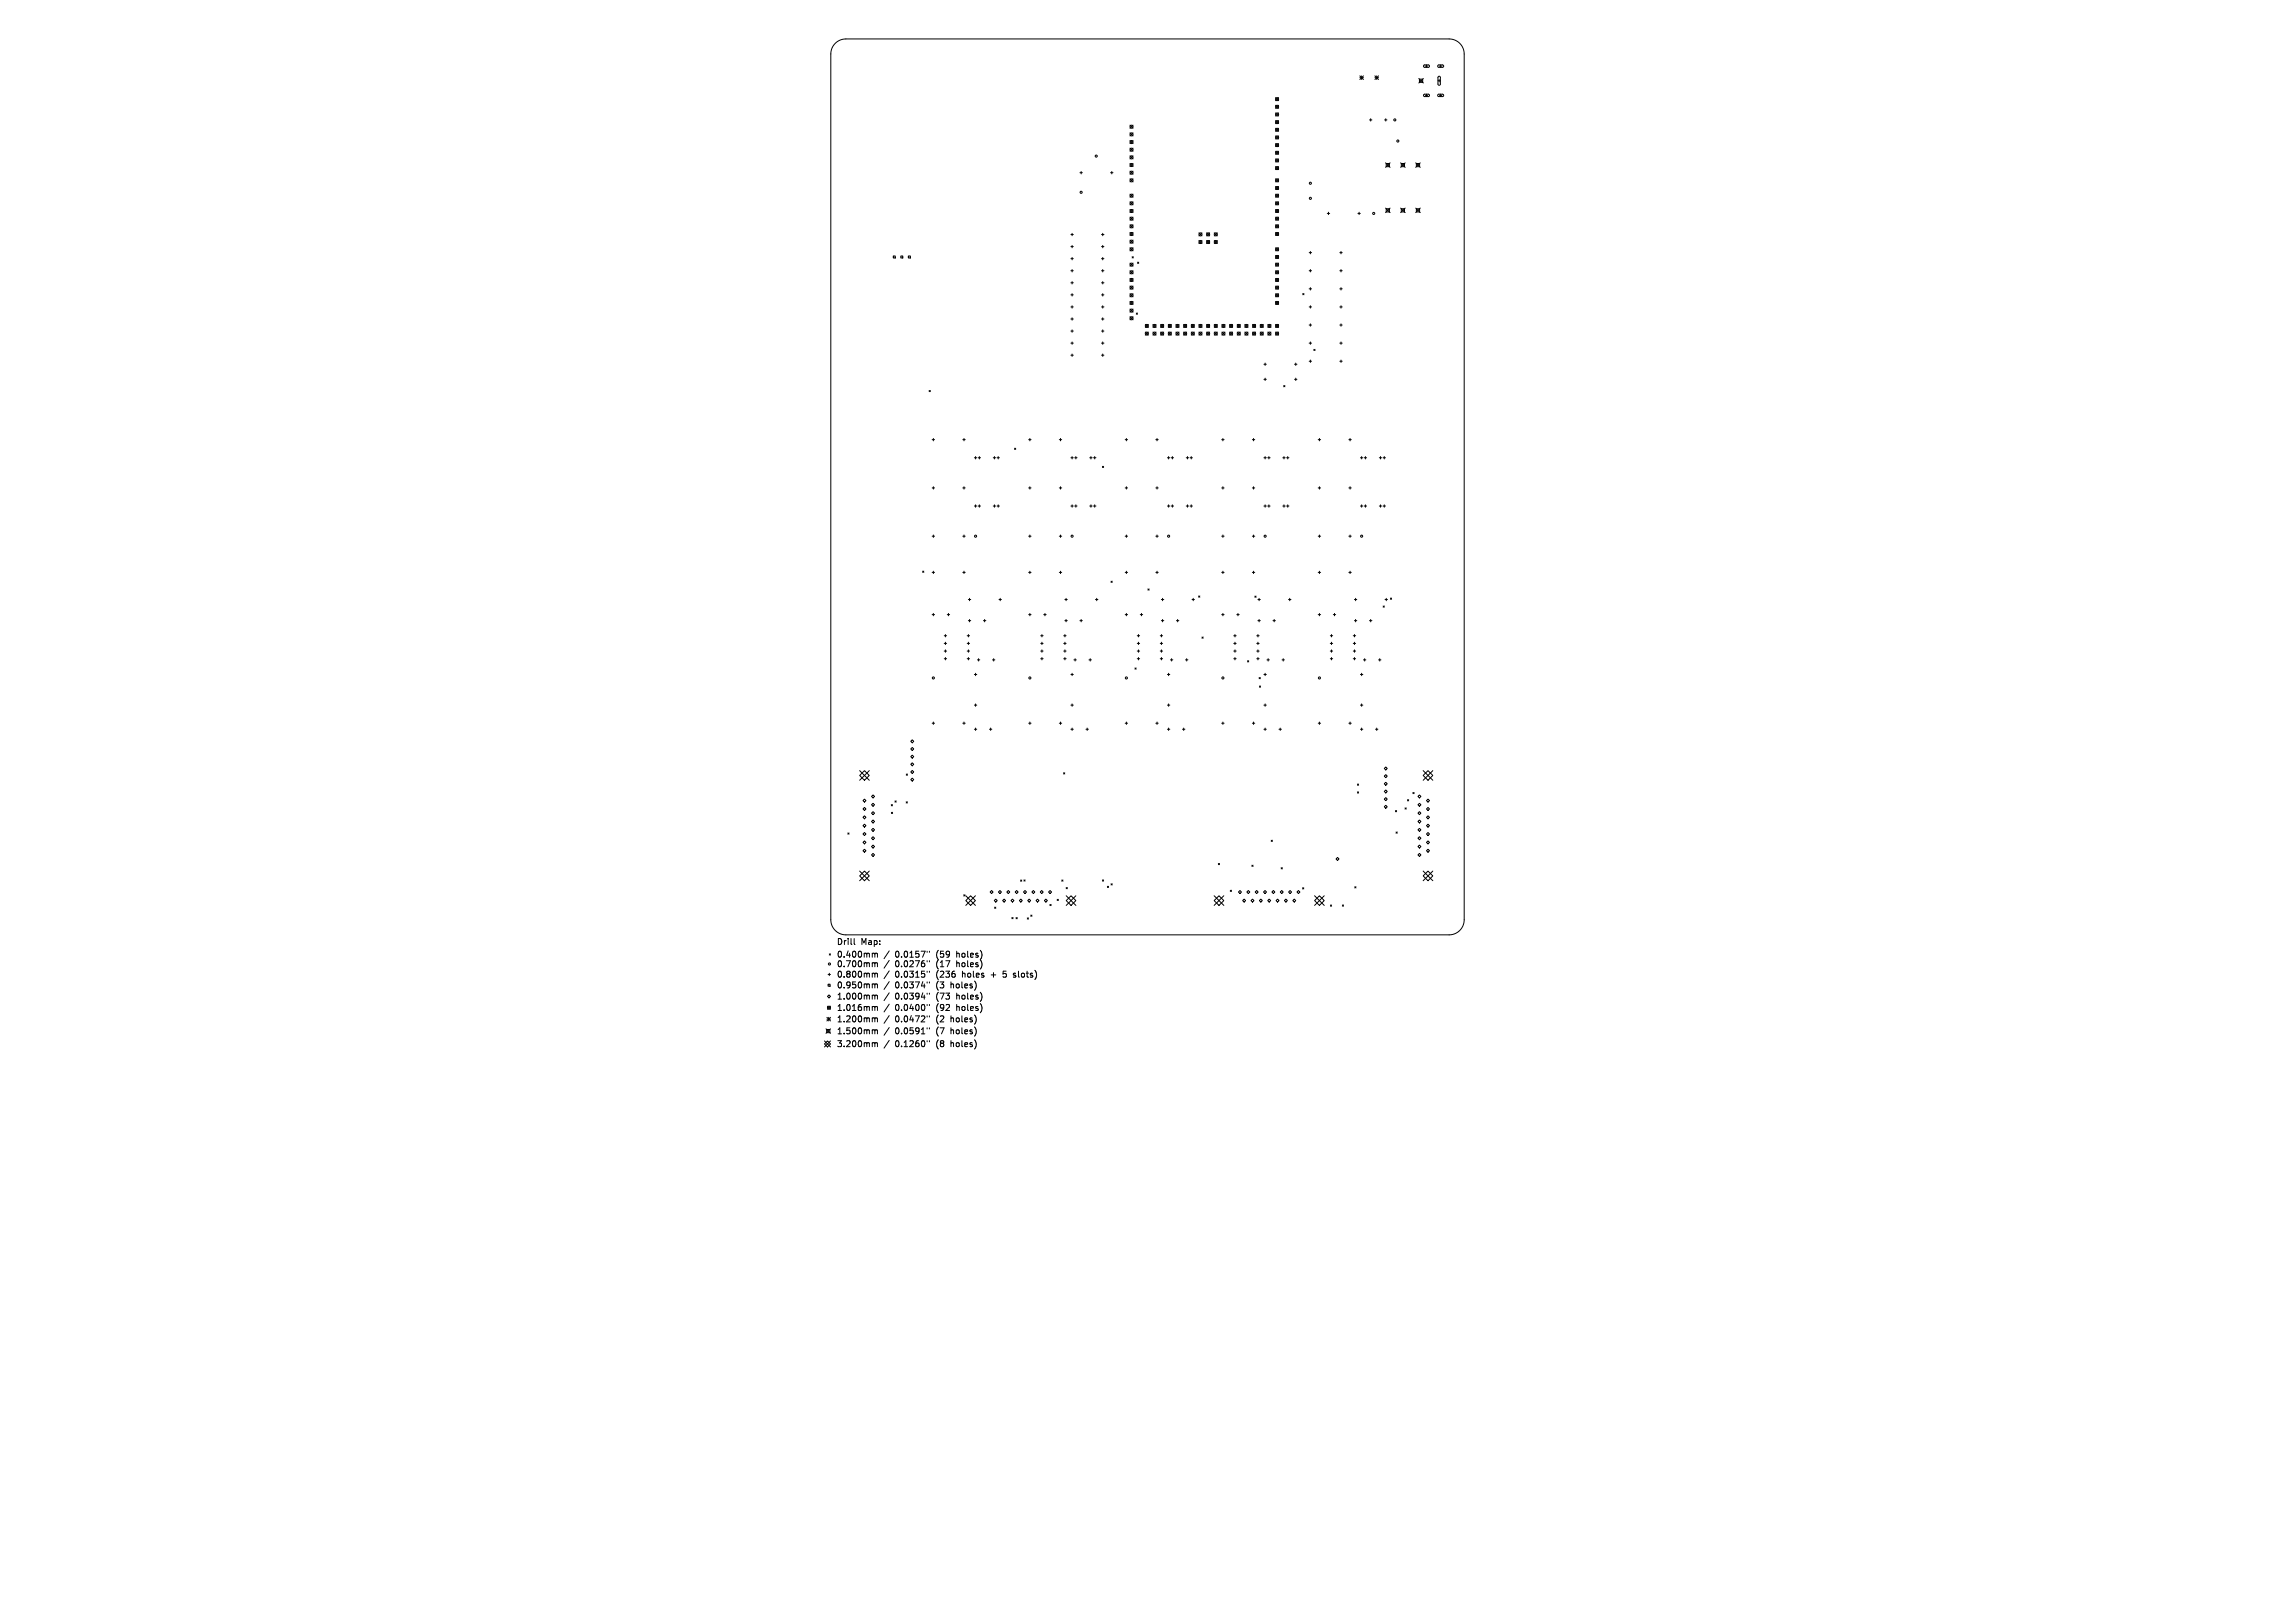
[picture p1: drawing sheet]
<svg xmlns="http://www.w3.org/2000/svg" width="297mm" height="210mm" viewBox="0 0 297 210" stroke-linecap="round" stroke-linejoin="round" font-family="sans-serif">
<defs><g id="words">
<g font-size="1.1">
<text x="108.3" y="122.4">Drill</text>
<text x="108.3" y="124">0.400mm</text>
<text x="108.3" y="125.2">0.700mm</text>
<text x="111.4" y="122.4">Map:</text>
<text x="115.8" y="124">0.0157&quot;</text>
<text x="115.8" y="125.2">0.0276&quot;</text>
<text x="121.2" y="124">(59</text>
<text x="121.2" y="125.2">(17</text>
<text x="123.9" y="124">holes)</text>
<text x="123.9" y="125.2">holes)</text>
<text x="108.3" y="126.6">0.800mm</text>
<text x="108.3" y="128">0.950mm</text>
<text x="108.3" y="129.4">1.000mm</text>
<text x="108.3" y="130.9">1.016mm</text>
<text x="115.8" y="126.6">0.0315&quot;</text>
<text x="115.8" y="128">0.0374&quot;</text>
<text x="115.8" y="129.4">0.0394&quot;</text>
<text x="115.8" y="130.9">0.0400&quot;</text>
<text x="121.2" y="126.6">(236</text>
<text x="121.2" y="128">(3</text>
<text x="121.2" y="129.4">(73</text>
<text x="121.2" y="130.9">(92</text>
<text x="123.1" y="128">holes)</text>
<text x="123.9" y="129.4">holes)</text>
<text x="123.9" y="130.9">holes)</text>
<text x="124.6" y="126.6">holes</text>
<text x="128.4" y="126.6">+</text>
<text x="130.1" y="126.6">5</text>
<text x="131.5" y="126.6">slots)</text>
<text x="108.3" y="132.4">1.200mm</text>
<text x="108.3" y="133.9">1.500mm</text>
<text x="108.3" y="135.6">3.200mm</text>
<text x="115.8" y="132.4">0.0472&quot;</text>
<text x="115.8" y="133.9">0.0591&quot;</text>
<text x="115.8" y="135.6">0.1260&quot;</text>
<text x="121.2" y="132.4">(2</text>
<text x="121.2" y="133.9">(7</text>
<text x="121.2" y="135.6">(8</text>
<text x="123.1" y="132.4">holes)</text>
<text x="123.1" y="133.9">holes)</text>
<text x="123.1" y="135.6">holes)</text>
</g>
</g></defs>
<g fill="none" stroke="#000" stroke-width=".13">
<path d="M108.1 5.6a1.95 1.95 0 0 1 1.4-.6h78a1.95 1.95 0 0 1 2 2v112a1.95 1.95 0 0 1-2 2h-78a1.95 1.95 0 0 1-2-2v-112a1.95 1.95 0 0 1 .6-1.4zM146.2 16.2l.4 .4M146.2 17.2l.4 .4M146.2 18.2l.4 .4M146.2 19.2l.4 .4M146.6 16.2l-.4 .4M146.6 17.2l-.4 .4M146.6 18.2l-.4 .4M146.6 19.2l-.4 .4M165.1 12.6l.4 .4M165.1 13.6l.4 .4M165.1 14.6l.4 .4"/>
<path d="M165.1 15.6l.4 .4M165.1 16.6l.4 .4M165.1 17.6l.4 .4M165.1 18.6l.4 .4M165.1 19.6l.4 .4M165.5 12.6l-.4 .4M165.5 13.6l-.4 .4M165.5 14.6l-.4 .4M165.5 15.6l-.4 .4M165.5 16.6l-.4 .4M165.5 17.6l-.4 .4M165.5 18.6l-.4 .4"/>
<path d="M165.5 19.6l-.4 .4M176 9.8l.4 .5M176 10.1h.4M176.2 9.8v.5M176.4 9.8l-.4 .5M177.2 15.5h.3M177.4 15.4v.3M177.9 10.1h.5M177.9 9.8l.5 .5M178.2 9.8v.5M178.4 9.8l-.5 .5M179.2 15.5h.3"/>
<path d="M179.3 15.4v.3M183.6 10.2l.6 .5M183.7 10.2h.4v.5h-.4zM184.2 10.2l-.6 .5M184.3 8.4h.6l.1 .2-.1 .1h-.6l-.1-.1zM184.3 12.2h.6l.1 .2-.1 .1h-.6l-.1-.1zM184.4 8.6h.4M184.4 12.3h.4M184.6 8.4v.3M184.6 12.2v.3M186.1 10.4h.3M186.1 8.4h.6l.1 .2-.1 .1h-.5l-.1-.1z"/>
<path d="M186.1 12.2h.6l.1 .2-.1 .1h-.5l-.1-.1zM186.1 9.9h.2l.1 .1v.9l-.1 .1-.2-.1zM186.2 10.3v.3M186.3 8.6h.3M186.3 12.3h.3M186.4 8.4v.3M186.4 12.2v.3M115.6 33.1h.3v.3h-.3zM116.6 33.1h.2v.3h-.2zM117.6 33.1h.2v.3h-.2zM138.6 30.3h.3M138.6 31.9h.3"/>
<path d="M138.6 33.5h.3M138.6 35h.3M138.6 36.6h.3M138.6 38.2h.3M138.6 39.7h.3M138.7 30.2v.3M138.7 31.8v.3M138.7 33.3v.3M138.7 34.9v.3M138.7 36.4v.3M138.7 38v.3M138.7 39.6v.3"/>
<path d="M139.8 22.3h.3M139.9 22.2v.3M142.6 30.3h.3M142.6 31.9h.3M142.6 33.5h.3M142.6 35h.3M142.6 36.6h.3M142.6 38.2h.3M142.6 39.7h.3M142.7 30.2v.3M142.7 31.8v.3M142.7 33.3v.3"/>
<path d="M142.7 34.9v.3M142.7 36.4v.3M142.7 38v.3M142.7 39.6v.3M143.7 22.3h.3M143.9 22.2v.3M146.2 20.2l.4 .4M146.2 21.2l.4 .4M146.2 22.1l.4 .4M146.2 23.1l.4 .4M146.2 25.1l.4 .4M146.2 26.1l.4 .4"/>
<path d="M146.2 27.1l.4 .4M146.2 28.1l.4 .4M146.2 29.1l.4 .4M146.2 30.1l.4 .4M146.2 31.1l.4 .4M146.2 32.1l.4 .4M146.2 34l.4 .4M146.2 35l.4 .4M146.2 36l.4 .4M146.2 37l.4 .4M146.2 38l.4 .4M146.2 39l.4 .4"/>
<path d="M146.2 40l.4 .4M146.5 33.2l.2 .2M146.6 20.2l-.4 .4M146.6 21.2l-.4 .4M146.6 22.1l-.4 .4M146.6 23.1l-.4 .4M146.6 25.1l-.4 .4M146.6 26.1l-.4 .4M146.6 27.1l-.4 .4M146.6 28.1l-.4 .4M146.6 29.1l-.4 .4M146.6 30.1l-.4 .4"/>
<path d="M146.6 31.1l-.4 .4M146.6 32.1l-.4 .4M146.6 34l-.4 .4M146.6 35l-.4 .4M146.6 36l-.4 .4M146.6 37l-.4 .4M146.6 38l-.4 .4M146.6 39l-.4 .4M146.6 40l-.4 .4M146.7 33.2l-.2 .2M147.2 33.9l.2 .2M147.4 33.9l-.2 .2"/>
<path d="M155.2 30.1l.4 .4M155.2 31.1l.4 .4M155.6 30.1l-.4 .4M155.6 31.1l-.4 .4M156.1 31.1l.4 .4M156.1 30.1l.4 .4M156.5 30.1l-.4 .4M156.5 31.1l-.4 .4M157.1 31.1l.4 .4M157.1 30.1l.4 .4M157.5 30.1l-.4 .4M157.5 31.1l-.4 .4"/>
<path d="M165.1 39l.4 .4M165.1 20.6l.4 .4M165.1 21.6l.4 .3M165.1 23.1l.4 .4M165.1 24.1l.4 .4M165.1 25.1l.4 .4M165.1 26.1l.4 .4M165.1 27.1l.4 .4M165.1 28.1l.4 .4M165.1 29.1l.4 .4M165.1 30.1l.4 .4M165.1 32.1l.4 .4"/>
<path d="M165.1 33.1l.4 .3M165.1 34l.4 .4M165.1 35l.4 .4M165.1 36l.4 .4M165.1 37l.4 .4M165.1 38l.4 .4M165.5 25.1l-.4 .4M165.5 26.1l-.4 .4M165.5 27.1l-.4 .4M165.5 28.1l-.4 .4M165.5 29.1l-.4 .4M165.5 30.1l-.4 .4"/>
<path d="M165.5 32.1l-.4 .4M165.5 33.1l-.4 .3M165.5 34l-.4 .4M165.5 35l-.4 .4M165.5 36l-.4 .4M165.5 37l-.4 .4M165.5 38l-.4 .4M165.5 39l-.4 .4M165.5 20.6l-.4 .4M165.5 21.6l-.4 .3M165.5 23.1l-.4 .4M165.5 24.1l-.4 .4"/>
<path d="M168.6 38l.2 .1M168.8 38l-.2 .1M169.4 35h.3M169.4 39.7h.3M169.4 32.7h.3M169.4 37.4h.3M169.6 32.5v.3M169.6 34.9v.3M169.6 37.2v.3M169.6 39.6v.3M171.8 27.6h.3M171.9 27.5v.3"/>
<path d="M173.4 35h.3M173.4 39.7h.3M173.4 32.7h.3M173.4 37.4h.3M173.5 32.5v.3M173.5 34.9v.3M173.5 37.2v.3M173.5 39.6v.3M175.7 27.6h.3M175.9 27.5v.3M179.3 21.1l.6 .6M179.3 26.9l.6 .6"/>
<path d="M179.4 21.2h.4v.4h-.4zM179.4 27h.4v.4h-.4zM179.9 21.1l-.6 .6M179.9 26.9l-.6 .6M181.3 21.1l.5 .6M181.3 26.9l.5 .6M181.3 21.2h.5v.4h-.5zM181.3 27h.5v.4h-.5zM181.8 21.1l-.5 .6M181.8 26.9l-.5 .6M183.2 21.1l.6 .6M183.2 26.9l.6 .6"/>
<path d="M183.3 21.2h.4v.4h-.4zM183.3 27h.4v.4h-.4zM183.8 21.1l-.6 .6M183.8 26.9l-.6 .6M120.2 50.5l.2 .2M120.4 50.5l-.2 .2M120.6 56.9h.3M120.8 56.7v.3M124.6 56.9h.3M124.8 56.7v.3M126.1 59.2h.3M126.3 59.1v.3"/>
<path d="M126.6 59.2h.3M126.7 59.1v.3M128.5 59.2h.3M128.7 59.1v.3M129 59.2h.3M129.2 59.1v.3M131.3 58l.2 .2M131.5 58l-.2 .2M133.1 56.9h.3M133.3 56.7v.3M137.1 56.9h.3M137.2 56.7v.3"/>
<path d="M138.6 59.2h.3M138.6 41.3h.3M138.6 42.8h.3M138.6 44.4h.3M138.6 46h.3M138.7 41.1v.3M138.7 42.7v.3M138.7 44.2v.4M138.7 45.8v.3M138.7 59.1v.3M139.1 59.2h.3M139.2 59.1v.3"/>
<path d="M141 59.2h.3M141.2 59.1v.3M141.5 59.2h.3M141.7 59.1v.3M142.6 41.3h.3M142.6 42.8h.3M142.6 44.4h.3M142.6 46h.3M142.7 41.1v.3M142.7 42.7v.3M142.7 44.2v.4M142.7 45.8v.3"/>
<path d="M145.6 56.9h.3M145.8 56.7v.3M146.2 41l.4 .4M146.6 41l-.4 .4M147.1 40.5l.1 .2M147.2 40.5l-.1 .2M148.2 42l.4 .4M148.2 43l.4 .4M148.6 42l-.4 .4M148.6 43l-.4 .4M149.2 42l.4 .4M149.2 43l.4 .4"/>
<path d="M149.6 56.9h.3M149.6 42l-.4 .4M149.6 43l-.4 .4M149.7 56.7v.3M150.2 43l.4 .4M150.2 42l.4 .4M150.6 42l-.4 .4M150.6 43l-.4 .4M151.1 59.2h.3M151.2 42l.4 .4M151.2 43l.4 .4M151.2 59.1v.3"/>
<path d="M151.6 59.2h.3M151.6 42l-.4 .4M151.6 43l-.4 .4M151.7 59.1v.3M152.2 42l.4 .4M152.2 43l.4 .4M152.6 42l-.4 .4M152.6 43l-.4 .4M153.2 43l.4 .4M153.2 42l.4 .4M153.5 59.2h.3M153.6 42l-.4 .4"/>
<path d="M153.6 43l-.4 .4M153.7 59.1v.3M154 59.2h.3M154.2 59.1v.3M154.2 42l.4 .4M154.2 43l.4 .4M154.6 42l-.4 .4M154.6 43l-.4 .4M155.2 43l.4 .4M155.2 42l.4 .4M155.6 42l-.4 .4M155.6 43l-.4 .4"/>
<path d="M156.1 43l.4 .4M156.1 42l.4 .4M156.5 42l-.4 .4M156.5 43l-.4 .4M157.1 43l.4 .4M157.1 42l.4 .4M157.5 42l-.4 .4M157.5 43l-.4 .4M158.1 56.9h.3M158.1 42l.4 .4M158.1 43l.4 .4M158.3 56.7v.3"/>
<path d="M158.5 42l-.4 .4M158.5 43l-.4 .4M159.1 42l.4 .4M159.1 43l.4 .4M159.5 42l-.4 .4M159.5 43l-.4 .4M160.1 43l.4 .4M160.1 42l.4 .4M160.5 42l-.4 .4M160.5 43l-.4 .4M161.1 43l.4 .4M161.1 42l.4 .4"/>
<path d="M161.5 42l-.4 .4M161.5 43l-.4 .4M162.1 56.9h.3M162.1 43l.4 .4M162.1 42l.4 .4M162.2 56.7v.3M162.5 42l-.4 .4M162.5 43l-.4 .4M163.1 43l.4 .4M163.1 42l.4 .4M163.5 42l-.4 .4M163.5 43l-.4 .4"/>
<path d="M163.6 59.2h.3M163.6 47.1h.3M163.6 49.1h.3M163.7 47v.3M163.7 48.9v.3M163.7 59.1v.3M164.1 59.2h.3M164.1 43l.4 .4M164.1 42l.4 .4M164.2 59.1v.3M164.5 42l-.4 .4M164.5 43l-.4 .4"/>
<path d="M165.1 43l.4 .4M165.1 42l.4 .4M165.5 42l-.4 .4M165.5 43l-.4 .4M166 59.2h.3M166.1 49.9l.2 .1M166.2 59.1v.3M166.3 49.9l-.2 .1M166.5 59.2h.3M166.7 59.1v.3M167.5 47.1h.3M167.5 49.1h.3"/>
<path d="M167.7 47v.3M167.7 48.9v.3M169.4 44.4h.3M169.4 42.1h.3M169.4 46.7h.3M169.6 41.9v.3M169.6 44.2v.4M169.6 46.6v.3M170 45.2l.2 .2M170.2 45.2l-.2 .2M170.6 56.9h.3M170.7 56.7v.3"/>
<path d="M173.4 44.4h.3M173.4 42.1h.3M173.4 46.7h.3M173.5 41.9v.3M173.5 44.2v.4M173.5 46.6v.3M174.6 56.9h.3M174.7 56.7v.3M176.1 59.2h.3M176.2 59.1v.3M176.5 59.2h.4M176.7 59.1v.3"/>
<path d="M178.5 59.2h.3M178.7 59.1v.3M179 59.2h.3M179.1 59.1v.3M119.4 73.9l.2 .2M119.6 73.9l-.2 .2M120.6 63.1h.3M120.6 69.4h.3M120.6 74.1h.3M120.6 79.5h.3M120.8 63v.3M120.8 69.2v.3"/>
<path d="M120.8 73.9v.3M120.8 79.4v.3M122.6 79.5h.3M122.7 79.4v.3M124.6 63.1h.3M124.6 69.4h.3M124.6 74.1h.3M124.8 63v.3M124.8 69.2v.3M124.8 73.9v.3M125.3 77.6h.3M125.5 77.4v.3"/>
<path d="M126.1 65.5h.3M126.3 65.3v.3M126.6 65.5h.3M126.7 65.3v.3M128.5 65.5h.3M128.7 65.3v.3M129 65.5h.3M129.2 65.3v.3M129.3 77.6h.3M129.4 77.4v.3M133.1 63.1h.3M133.1 69.4h.3"/>
<path d="M133.1 74.1h.3M133.1 79.5h.3M133.3 63v.3M133.3 69.2v.3M133.3 73.9v.3M133.3 79.4v.3M135.1 79.5h.3M135.2 79.4v.3M137.1 63.1h.3M137.1 69.4h.3M137.1 74.1h.3M137.2 63v.3"/>
<path d="M137.2 69.2v.3M137.2 73.9v.3M137.8 77.6h.3M138 77.4v.3M138.6 65.5h.3M138.7 65.3v.3M139.1 65.5h.3M139.2 65.3v.3M141 65.5h.3M141.2 65.3v.3M141.5 65.5h.3M141.7 65.3v.3"/>
<path d="M141.8 77.6h.3M141.9 77.4v.3M142.7 60.3l.1 .2M142.8 60.3l-.1 .2M143.8 75.2l.1 .2M143.9 75.2l-.1 .2M145.6 63.1h.3M145.6 69.4h.3M145.6 74.1h.3M145.6 79.5h.3M145.8 63v.3M145.8 69.2v.3"/>
<path d="M145.8 73.9v.3M145.8 79.4v.3M147.6 79.5h.3M147.7 79.4v.3M148.6 76.2l.1 .2M148.7 76.2l-.1 .2M149.6 63.1h.3M149.6 69.4h.3M149.6 74.1h.3M149.7 63v.3M149.7 69.2v.3M149.7 73.9v.3"/>
<path d="M150.3 77.6h.3M150.5 77.4v.3M151.1 65.5h.3M151.2 65.3v.3M151.6 65.5h.3M151.7 65.3v.3M153.5 65.5h.3M153.7 65.3v.3M154 65.5h.3M154.2 65.3v.3M154.3 77.6h.3M154.4 77.4v.3"/>
<path d="M155.1 77.1l.2 .2M155.3 77.1l-.2 .2M158.1 63.1h.3M158.1 69.4h.3M158.1 74.1h.3M158.1 79.5h.3M158.3 63v.3M158.3 69.2v.3M158.3 73.9v.3M158.3 79.4v.3M160.1 79.5h.3M160.2 79.4v.3"/>
<path d="M162.1 63.1h.3M162.1 69.4h.3M162.1 74.1h.3M162.2 63v.3M162.2 69.2v.3M162.2 73.9v.3M162.4 77.1l.2 .2M162.6 77.1l-.2 .2M162.8 77.6h.3M162.9 77.4v.3M163.6 65.5h.3M163.7 65.3v.3"/>
<path d="M164.1 65.5h.3M164.2 65.3v.3M166 65.5h.3M166.2 65.3v.3M166.5 65.5h.3M166.7 65.3v.3M166.8 77.6h.3M166.9 77.4v.3M170.6 63.1h.3M170.6 69.4h.3M170.6 74.1h.3M170.6 79.5h.3"/>
<path d="M170.7 63v.3M170.7 69.2v.3M170.7 73.9v.3M170.7 79.4v.3M172.5 79.5h.4M172.7 79.4v.3M174.6 63.1h.3M174.6 69.4h.3M174.6 74.1h.3M174.7 63v.3M174.7 69.2v.3M174.7 73.9v.3"/>
<path d="M175.3 77.6h.3M175.4 77.4v.3M176.1 65.5h.3M176.2 65.3v.3M176.5 65.5h.4M176.7 65.3v.3M178.5 65.5h.3M178.7 65.3v.3M179 65.5h.3M179 78.4l.1 .2M179.1 65.3v.3M179.1 78.4l-.1 .2"/>
<path d="M179.2 77.6h.4M179.4 77.4v.3M179.9 77.4l.2 .1M180.1 77.4l-.2 .1M111.2 99.7l1.3 1.3M112.5 99.7l-1.3 1.3M117.9 99.9l.2-.2 .2 .2-.2 .2zM118.1 95.7l.2 .2-.2 .2-.2-.2zM118.1 96.7l.2 .2-.2 .2-.2-.2zM118.1 97.7l.2 .2-.2 .2-.2-.2zM118.1 98.7l.2 .2-.2 .2-.2-.2zM120.6 93.6h.3"/>
<path d="M120.8 93.4v.3M122.2 82.3h.3M122.2 83.3h.3M122.2 84.2h.3M122.2 85.2h.3M122.3 82.1v.3M122.3 83.1v.3M122.3 84.1v.3M122.3 85.1v.3M124.6 93.6h.3M124.8 93.4v.3M125.2 82.3h.3"/>
<path d="M125.2 83.3h.3M125.2 84.2h.3M125.2 85.2h.3M125.3 80.3h.3M125.3 82.1v.3M125.3 83.1v.3M125.3 84.1v.3M125.3 85.1v.3M125.5 80.2v.3M126.1 87.3h.3M126.1 91.2h.3M126.1 94.4h.3"/>
<path d="M126.3 87.1v.3M126.3 91.1v.3M126.3 94.2v.3M126.5 85.4h.3M126.6 85.2v.3M127.3 80.3h.3M127.4 80.2v.3M128 94.4h.4M128.2 94.2v.3M128.4 85.4h.4M128.6 85.2v.3M133.1 93.6h.3"/>
<path d="M133.3 93.4v.3M134.7 82.3h.3M134.7 83.3h.3M134.7 84.2h.3M134.7 85.2h.3M134.8 82.1v.3M134.8 83.1v.3M134.8 84.1v.3M134.8 85.1v.3M137.1 93.6h.3M137.2 93.4v.3M137.6 100l.2 .1"/>
<path d="M137.7 82.3h.3M137.7 83.3h.3M137.7 84.2h.3M137.7 85.2h.3M137.8 100l-.2 .1M137.8 80.3h.3M137.8 82.1v.3M137.8 83.1v.3M137.8 84.1v.3M137.8 85.1v.3M138 80.2v.3M138.6 87.3h.3"/>
<path d="M138.6 91.2h.3M138.6 94.4h.3M138.7 87.1v.3M138.7 91.1v.3M138.7 94.2v.3M139 85.4h.3M139.1 85.2v.3M139.8 80.3h.3M139.9 80.2v.3M140.5 94.4h.4M140.7 94.2v.3M140.9 85.4h.3"/>
<path d="M141.1 85.2v.3M145.6 93.6h.3M145.8 93.4v.3M146.9 86.4l.1 .2M147 86.4l-.1 .2M147.2 82.3h.3M147.2 83.3h.3M147.2 84.2h.3M147.2 85.2h.3M147.3 82.1v.3M147.3 83.1v.3M147.3 84.1v.3"/>
<path d="M147.3 85.1v.3M149.6 93.6h.3M149.7 93.4v.3M150.1 82.3h.4M150.1 83.3h.4M150.1 84.2h.4M150.1 85.2h.4M150.3 80.3h.3M150.3 82.1v.3M150.3 83.1v.3M150.3 84.1v.3M150.3 85.1v.3"/>
<path d="M150.5 80.2v.3M151.1 87.3h.3M151.1 91.2h.3M151.1 94.4h.3M151.2 87.1v.3M151.2 91.1v.3M151.2 94.2v.3M151.5 85.4h.3M151.6 85.2v.3M152.2 80.3h.4M152.4 80.2v.3M153 94.4h.3"/>
<path d="M153.2 94.2v.3M153.4 85.4h.3M153.6 85.2v.3M155.5 82.4l.2 .2M155.7 82.4l-.2 .2M158.1 93.6h.3M158.3 93.4v.3M159.7 82.3h.3M159.7 83.3h.3M159.7 84.2h.3M159.7 85.2h.3M159.8 82.1v.3"/>
<path d="M159.8 83.1v.3M159.8 84.1v.3M159.8 85.1v.3M161.4 85.5l.2 .2M161.6 85.5l-.2 .2M162.1 93.6h.3M162.2 93.4v.3M162.6 82.3h.4M162.6 83.3h.4M162.6 84.2h.4M162.6 85.2h.4M162.8 80.3h.3"/>
<path d="M162.8 82.1v.3M162.8 83.1v.3M162.8 84.1v.3M162.8 85.1v.3M162.9 80.2v.3M162.9 87.7l.2 .1M163 88.8l.1 .1M163.1 87.7l-.2 .1M163.1 88.8l-.1 .1M163.6 87.3h.3M163.6 91.2h.3M163.6 94.4h.3"/>
<path d="M163.7 87.1v.3M163.7 91.1v.3M163.7 94.2v.3M164 85.4h.3M164.1 85.2v.3M164.7 80.3h.4M164.9 80.2v.3M165.5 94.4h.3M165.7 94.2v.3M165.9 85.4h.3M166.1 85.2v.3M170.6 93.6h.3"/>
<path d="M170.7 93.4v.3M172.2 82.3h.3M172.2 83.3h.3M172.2 84.2h.3M172.2 85.2h.3M172.3 82.1v.3M172.3 83.1v.3M172.3 84.1v.3M172.3 85.1v.3M174.6 93.6h.3M174.7 93.4v.3M175.1 82.3h.3"/>
<path d="M175.1 83.3h.3M175.1 84.2h.3M175.1 85.2h.3M175.3 80.3h.3M175.3 82.1v.3M175.3 83.1v.3M175.3 84.1v.3M175.3 85.1v.3M175.4 80.2v.3M176.1 87.3h.3M176.1 91.2h.3M176.1 94.4h.3"/>
<path d="M176.2 87.1v.3M176.2 91.1v.3M176.2 94.2v.3M176.4 85.4h.4M176.6 85.2v.3M177.2 80.3h.3M177.4 80.2v.3M178 94.4h.3M178.2 94.2v.3M178.4 85.4h.3M178.6 85.2v.3M179.1 99.4l.2-.2 .2 .2-.2 .2z"/>
<path d="M184.2 99.7l1.2 1.3M184.8 99.7l.6 .6-.6 .7-.6-.7zM185.4 99.7l-1.2 1.3M109.7 107.8l.2 .1M109.9 107.8l-.2 .1M111.2 100.3l.7-.6 .6 .6-.6 .7zM111.2 112.7l1.3 1.3M111.7 103.6l.2-.2 .2 .2-.2 .2zM111.7 104.7l.2-.2 .2 .2-.2 .2zM111.7 105.8l.2-.2 .2 .2-.2 .2zM111.7 107.9l.2-.2 .2 .2-.2 .2zM111.7 109l.2-.2 .2 .2-.2 .2z"/>
<path d="M111.7 110.1l.2-.2 .2 .2-.2 .2zM111.9 106.6l.2 .2-.2 .2-.2-.2zM111.9 112.7l.6 .6-.6 .7-.7-.7zM112.5 112.7l-1.3 1.3M112.8 103.1l.2-.2 .2 .2-.2 .1zM112.8 104.1l.2-.2 .2 .2-.2 .2zM112.8 105.2l.2-.2 .2 .2-.2 .2zM112.8 106.3l.2-.2 .2 .2-.2 .2zM112.8 107.4l.2-.2 .2 .2-.2 .2zM112.8 108.5l.2-.2 .2 .2-.2 .2zM112.8 109.5l.2-.2 .2 .2-.2 .2zM112.8 110.6l.2-.2 .2 .2-.2 .2z"/>
<path d="M115.3 104.1l.2 .2M115.4 105.1l.1 .2M115.5 104.1l-.2 .2M115.5 105.1l-.1 .2M115.8 103.6l.2 .2M116 103.6l-.2 .2M117.3 103.7l.1 .2M117.3 100.2l.1 .1M117.4 103.7l-.1 .2M117.4 100.2l-.1 .1M117.9 100.9l.2-.2 .2 .2-.2 .2zM124.7 115.8l.2 .1"/>
<path d="M124.9 115.8l-.2 .1M125 116.5l.6-.6 .6 .6-.6 .7zM125 115.9l1.2 1.3M126.2 115.9l-1.2 1.3M128.1 115.4l.2-.2 .2 .2-.2 .2zM128.7 116.5l.2-.2 .2 .2-.2 .2zM128.7 117.4l.2 .1M128.9 117.4l-.2 .1M129.2 115.4l.2-.2 .2 .2-.2 .2zM129.7 116.5l.2-.2 .2 .2-.2 .2zM130.3 115.4l.2-.2 .2 .2-.2 .2zM130.8 116.5l.2-.2 .2 .2-.2 .2z"/>
<path d="M130.9 118.7l.2 .2M131.1 118.7l-.2 .2M131.4 115.4l.2-.2 .2 .2-.2 .2zM131.5 118.7l.1 .2M131.6 118.7l-.1 .2M132.1 113.9l.1 .1M132.1 116.3l.2 .2-.2 .2-.2-.2zM132.2 113.9l-.1 .1M132.5 115.4l.1-.2 .2 .2-.2 .2zM132.5 113.9l.2 .1M132.7 113.9l-.2 .1M132.9 118.8l.2 .1"/>
<path d="M133 116.5l.2-.2 .2 .2-.2 .2zM133.1 118.8l-.2 .1M133.4 118.4l.1 .2M133.5 115.4l.2-.2 .2 .2-.2 .2zM133.5 118.4l-.1 .2M134.1 116.5l.2-.2 .2 .2-.2 .2zM134.6 115.4l.2-.2 .2 .2-.2 .2zM135.2 116.5l.2-.2 .1 .2-.1 .2zM135.7 115.4l.2-.2 .2 .2-.2 .2zM135.9 117l.1 .2M136 117l-.1 .2M136.8 116.4l.2 .1"/>
<path d="M137 116.4l-.2 .1M137.4 113.9l.2 .1M137.6 113.9l-.2 .1M138 114.8l.1 .2M138 116.5l.6-.6 .6 .6-.6 .7zM138 115.9l1.2 1.3M138.1 114.8l-.1 .2M139.2 115.9l-1.2 1.3M142.7 113.9l.1 .1M142.8 113.9l-.1 .1M143.3 114.7l.2 .1M143.5 114.7l-.2 .1"/>
<path d="M143.8 114.4l.1 .1M143.9 114.4l-.1 .1M157.1 116.5l.7-.6 .6 .6-.6 .7zM157.1 115.9l1.3 1.3M157.7 111.7l.1 .2M157.8 111.7l-.1 .2M158.4 115.9l-1.3 1.3M159.2 115.2l.2 .1M159.4 115.2l-.2 .1M160.3 115.4l.2-.2 .2 .2-.2 .2zM160.8 116.5l.2-.2 .2 .2-.2 .2zM161.4 115.4l.1-.2 .2 .2-.2 .2z"/>
<path d="M161.9 116.5l.2-.2 .2 .2-.2 .2zM162 112l.2 .1M162.2 112l-.2 .1M162.4 115.4l.2-.2 .2 .2-.2 .2zM163 116.5l.2-.2 .2 .2-.2 .2zM163.7 115.2l.2 .2-.2 .2-.2-.2zM164.1 116.5l.2-.2 .1 .2-.1 .2zM164.5 108.7l.2 .2M164.6 115.4l.2-.2 .2 .2-.2 .2zM164.7 108.7l-.2 .2M165.1 116.5l.2-.2 .2 .2-.2 .2zM165.7 115.4l.2-.2 .2 .2-.2 .2z"/>
<path d="M165.8 112.3l.2 .1M166 112.3l-.2 .1M166.2 116.5l.2-.2 .2 .2-.2 .2zM166.8 115.4l.2-.2 .1 .2-.1 .2zM167.3 116.5l.2-.2 .2 .2-.2 .2zM167.8 115.4l.2-.2 .2 .2-.2 .2zM168.6 114.9l.1 .1M168.7 114.9l-.1 .1M170.1 116.5l.6-.6 .7 .6-.7 .7zM170.1 115.9l1.3 1.3M171.4 115.9l-1.3 1.3M172.2 117.1l.1 .2"/>
<path d="M172.3 117.1l-.1 .2M172.9 111.1l.2-.2 .2 .2-.2 .2zM173.7 117.1l.2 .2M173.9 117.1l-.2 .2M175.3 114.7l.2 .2M175.5 114.7l-.2 .2M175.7 102.5l.1 .1M175.7 101.4l.1 .2M175.8 101.4l-.1 .2M175.8 102.5l-.1 .1M179.1 100.4l.2-.2 .2 .2-.2 .2zM179.1 101.4l.2-.2 .2 .2-.2 .2z"/>
<path d="M179.1 102.4l.2-.2 .2 .2-.2 .2zM179.1 103.4l.2-.2 .2 .2-.2 .2zM179.1 104.4l.2-.2 .2 .2-.2 .2zM180.6 104.9l.1 .1M180.7 107.7l.1 .1M180.7 104.9l-.1 .1M180.8 107.7l-.1 .1M181.8 104.5l.2 .2M182 104.5l-.2 .2M182.1 103.5l.2 .1M182.3 103.5l-.2 .1M182.8 102.5l.2 .2"/>
<path d="M183 102.5l-.2 .2M183.5 103.1l.2-.2 .2 .2-.2 .1zM183.5 104.1l.2-.2 .2 .2-.2 .2zM183.5 106.3l.2-.2 .2 .2-.2 .2zM183.5 107.4l.2-.2 .2 .2-.2 .2zM183.5 108.5l.2-.2 .2 .2-.2 .2zM183.5 109.5l.2-.2 .2 .2-.2 .2zM183.5 110.6l.2-.2 .2 .2-.2 .2zM183.7 105l.2 .2-.2 .2-.2-.2zM184.2 112.7l1.2 1.3M184.6 103.6l.2-.2 .2 .2-.2 .2zM184.6 104.7l.2-.2 .2 .2-.2 .2z"/>
<path d="M184.6 105.8l.2-.2 .2 .2-.2 .2zM184.6 106.8l.2-.2 .2 .2-.2 .2zM184.6 107.9l.2-.2 .2 .2-.2 .2zM184.6 109l.2-.2 .2 .2-.2 .2zM184.6 110.1l.2-.2 .2 .2-.2 .2zM184.8 112.7l.6 .6-.6 .7-.6-.7zM185.4 112.7l-1.2 1.3M106.7 134.7l.8 .8M106.9 133.1l.6 .6M107 133.2h.4v.4h-.4zM107 131.6l.5 .5M107 131.9h.5"/>
<path d="M107.1 130.2l.4 .4M107.1 128.9l.2-.2 .2 .2-.2 .2zM107.1 134.7l.4 .4-.4 .4-.4-.4zM107.2 127.3h.2v.3h-.2zM107.2 126.1h.3M107.2 131.6v.5M107.3 123.4l.2 .2M107.3 125.9v.3M107.5 123.4l-.2 .2M107.5 130.2l-.4 .4M107.5 131.6l-.5 .5M107.5 133.1l-.6 .6"/>
<path d="M107.5 134.7l-.8 .8M110.5 121.4v.7l.2 .1M113 123.3l.2 .2M113 124.6l.2 .1M113 125.9l.2 .1M113 127.3l.2 .1M113 128.8l.2 .1M113 130.2l.2 .1M113 131.7l.2 .1M113 133.3l.2 .1M113 134.9l.2 .1M113.2 123.5l.1-.2 .2 .1 .1 .5"/>
<path d="M113.2 123.5v.4M113.2 124.7v.4M113.2 126v.4M113.2 127.4v.4M113.2 128.9v.4M113.2 130.3v.5M113.2 131.8v.4M113.2 133.4v.4M113.2 135v.4M113.2 124.7l.1-.1h.2l.1 .5M113.2 126l.1-.1 .2 .1 .1 .4M113.2 127.4l.1-.1 .2 .1 .1 .4"/>
<path d="M113.2 128.9l.1-.1h.2l.1 .5M113.2 130.3l.1-.1 .2 .1 .1 .5M113.2 131.8l.1-.1h.2l.1 .5M113.2 133.4l.1-.1h.2l.1 .5M113.2 135l.1-.1 .2 .1 .1 .4M115.1 123l-.7 1M115.1 124.3l-.7 1M115.1 125.6l-.7 1M115.1 127l-.7 1M115.1 128.5l-.7 1M115.1 129.9l-.7 1M115.1 131.4l-.7 1"/>
<path d="M115.1 133l-.7 1M115.1 134.6l-.7 1M120 123.1v.1M120 124.3v.2M120 125.7v.1M120 127.1v.1M120 128.5v.2M120 130v.1M120 131.4v.2M120 133v.1M120 134.7v.1M120.3 123.1v.1"/>
<path d="M120.3 124.3v.2M120.3 125.7v.1M120.3 127.1v.1M120.3 128.5v.2M120.3 130v.1M120.3 131.4v.2M120.3 133v.1M120.3 134.7v.1M131.1 126.4h.1M131.2 126v.1"/>
<circle cx="146.4" cy="17.4" r=".2"/>
<circle cx="146.4" cy="18.4" r=".2"/>
<circle cx="146.4" cy="19.4" r=".2"/>
<circle cx="146.4" cy="16.4" r=".2"/>
<circle cx="165.3" cy="16.8" r=".2"/>
<circle cx="165.3" cy="12.8" r=".2"/>
<circle cx="165.3" cy="17.8" r=".2"/>
<circle cx="165.3" cy="13.8" r=".2"/>
<circle cx="165.3" cy="18.8" r=".2"/>
<circle cx="165.3" cy="14.8" r=".2"/>
<circle cx="165.3" cy="19.8" r=".2"/>
<circle cx="165.3" cy="15.8" r=".2"/>
<circle cx="180.5" cy="15.5" r=".14"/>
<circle cx="180.9" cy="18.2" r=".14"/>
<circle cx="139.9" cy="24.9" r=".14"/>
<circle cx="141.9" cy="20.2" r=".14"/>
<circle cx="146.4" cy="30.3" r=".2"/>
<circle cx="146.4" cy="22.3" r=".2"/>
<circle cx="146.4" cy="38.2" r=".2"/>
<circle cx="146.4" cy="39.2" r=".2"/>
<circle cx="146.4" cy="26.3" r=".2"/>
<circle cx="146.4" cy="34.2" r=".2"/>
<circle cx="146.4" cy="27.3" r=".2"/>
<circle cx="146.4" cy="23.3" r=".2"/>
<circle cx="146.4" cy="35.2" r=".2"/>
<circle cx="146.4" cy="31.3" r=".2"/>
<circle cx="146.4" cy="36.2" r=".2"/>
<circle cx="146.4" cy="28.3" r=".2"/>
<circle cx="146.4" cy="32.3" r=".2"/>
<circle cx="146.4" cy="21.4" r=".2"/>
<circle cx="146.4" cy="29.3" r=".2"/>
<circle cx="146.4" cy="20.4" r=".2"/>
<circle cx="146.4" cy="37.2" r=".2"/>
<circle cx="146.4" cy="25.3" r=".2"/>
<circle cx="155.4" cy="30.3" r=".2"/>
<circle cx="155.4" cy="31.3" r=".2"/>
<circle cx="156.3" cy="30.3" r=".2"/>
<circle cx="156.3" cy="31.3" r=".2"/>
<circle cx="157.3" cy="30.3" r=".2"/>
<circle cx="157.3" cy="31.3" r=".2"/>
<circle cx="165.3" cy="30.3" r=".2"/>
<circle cx="165.3" cy="34.2" r=".2"/>
<circle cx="165.3" cy="38.2" r=".2"/>
<circle cx="165.3" cy="26.3" r=".2"/>
<circle cx="165.3" cy="39.2" r=".2"/>
<circle cx="165.3" cy="21.8" r=".2"/>
<circle cx="165.3" cy="20.8" r=".2"/>
<circle cx="165.3" cy="27.3" r=".2"/>
<circle cx="165.3" cy="23.3" r=".2"/>
<circle cx="165.3" cy="35.2" r=".2"/>
<circle cx="165.3" cy="36.2" r=".2"/>
<circle cx="165.3" cy="28.3" r=".2"/>
<circle cx="165.3" cy="32.3" r=".2"/>
<circle cx="165.3" cy="24.3" r=".2"/>
<circle cx="165.3" cy="33.3" r=".2"/>
<circle cx="165.3" cy="25.3" r=".2"/>
<circle cx="165.3" cy="37.2" r=".2"/>
<circle cx="165.3" cy="29.3" r=".2"/>
<circle cx="169.6" cy="25.7" r=".14"/>
<circle cx="169.6" cy="23.7" r=".14"/>
<circle cx="177.8" cy="27.6" r=".14"/>
<circle cx="146.4" cy="40.2" r=".2"/>
<circle cx="146.4" cy="41.2" r=".2"/>
<circle cx="148.4" cy="43.2" r=".2"/>
<circle cx="148.4" cy="42.2" r=".2"/>
<circle cx="149.4" cy="42.2" r=".2"/>
<circle cx="149.4" cy="43.2" r=".2"/>
<circle cx="150.4" cy="42.2" r=".2"/>
<circle cx="150.4" cy="43.2" r=".2"/>
<circle cx="151.4" cy="42.2" r=".2"/>
<circle cx="151.4" cy="43.2" r=".2"/>
<circle cx="152.4" cy="43.2" r=".2"/>
<circle cx="152.4" cy="42.2" r=".2"/>
<circle cx="153.4" cy="43.2" r=".2"/>
<circle cx="153.4" cy="42.2" r=".2"/>
<circle cx="154.4" cy="43.2" r=".2"/>
<circle cx="154.4" cy="42.2" r=".2"/>
<circle cx="155.4" cy="42.2" r=".2"/>
<circle cx="155.4" cy="43.2" r=".2"/>
<circle cx="156.3" cy="42.2" r=".2"/>
<circle cx="156.3" cy="43.2" r=".2"/>
<circle cx="157.3" cy="43.2" r=".2"/>
<circle cx="157.3" cy="42.2" r=".2"/>
<circle cx="158.3" cy="42.2" r=".2"/>
<circle cx="158.3" cy="43.2" r=".2"/>
<circle cx="159.3" cy="43.2" r=".2"/>
<circle cx="159.3" cy="42.2" r=".2"/>
<circle cx="160.3" cy="42.2" r=".2"/>
<circle cx="160.3" cy="43.2" r=".2"/>
<circle cx="161.3" cy="43.2" r=".2"/>
<circle cx="161.3" cy="42.2" r=".2"/>
<circle cx="162.3" cy="43.2" r=".2"/>
<circle cx="162.3" cy="42.2" r=".2"/>
<circle cx="163.3" cy="42.2" r=".2"/>
<circle cx="163.3" cy="43.2" r=".2"/>
<circle cx="164.3" cy="42.2" r=".2"/>
<circle cx="164.3" cy="43.2" r=".2"/>
<circle cx="165.3" cy="42.2" r=".2"/>
<circle cx="165.3" cy="43.2" r=".2"/>
<circle cx="126.3" cy="69.4" r=".14"/>
<circle cx="138.7" cy="69.4" r=".14"/>
<circle cx="151.2" cy="69.4" r=".14"/>
<circle cx="163.7" cy="69.4" r=".14"/>
<circle cx="176.2" cy="69.4" r=".14"/>
<circle cx="120.8" cy="87.7" r=".14"/>
<circle cx="133.3" cy="87.7" r=".14"/>
<circle cx="145.8" cy="87.7" r=".14"/>
<circle cx="158.3" cy="87.7" r=".14"/>
<circle cx="170.7" cy="87.7" r=".14"/>
<circle cx="107.3" cy="130.4" r=".2"/>
<circle cx="107.3" cy="124.7" r=".14"/>
</g>
<use href="#words"/>
</svg>
